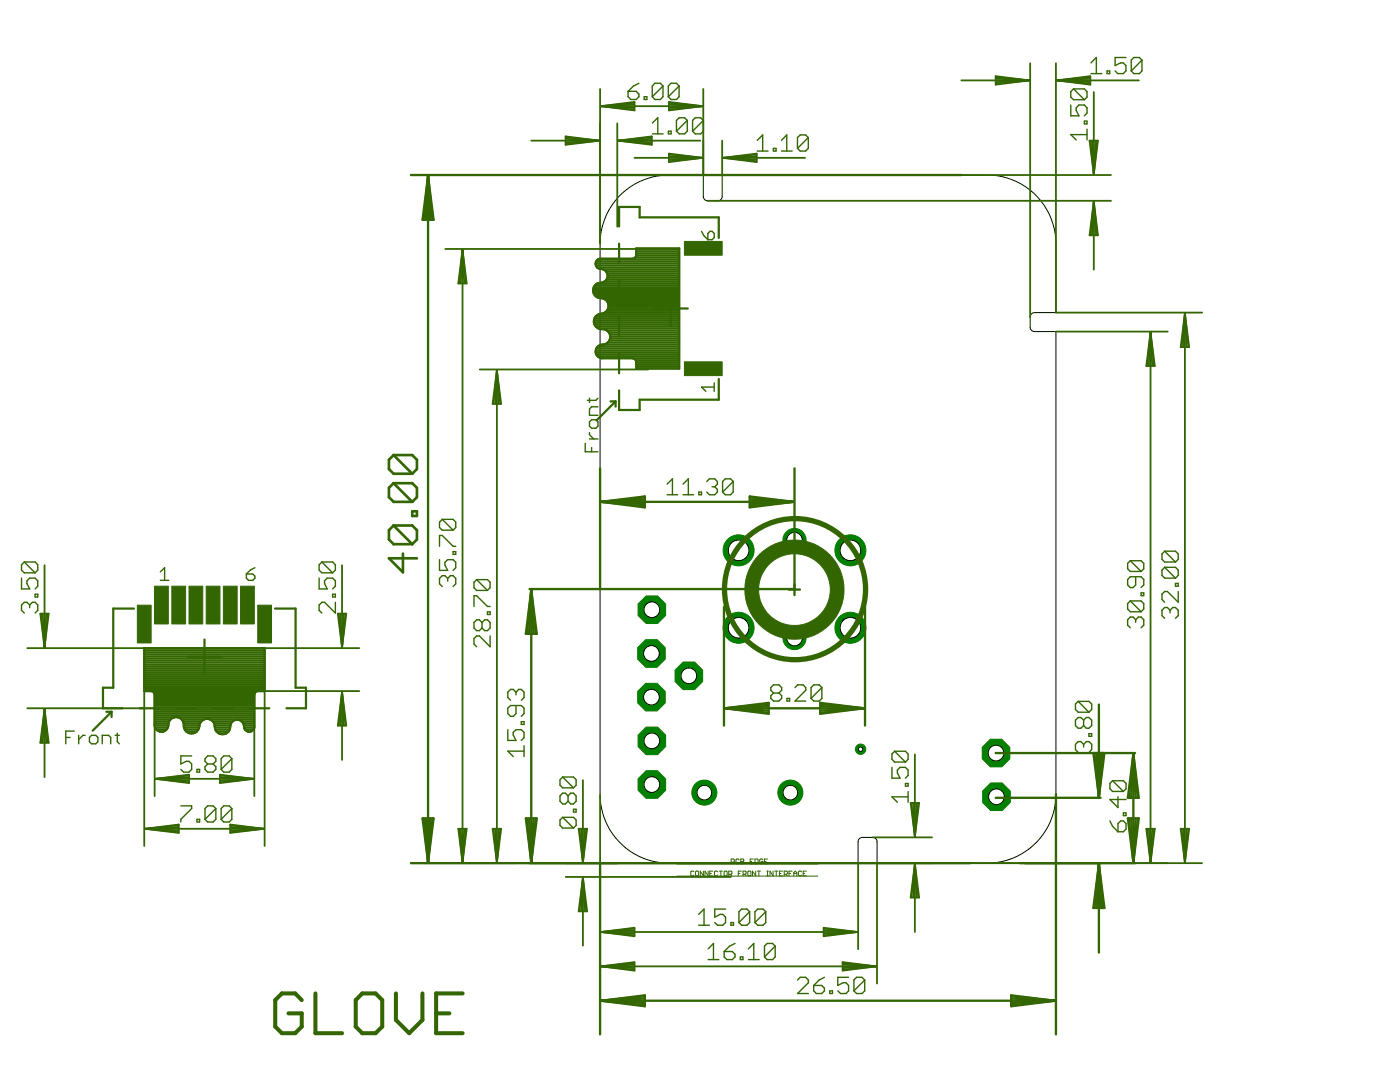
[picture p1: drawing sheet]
<svg xmlns="http://www.w3.org/2000/svg" width="279mm" height="216mm" viewBox="0 0 279 216" stroke-linecap="round" stroke-linejoin="round" font-family="sans-serif">
<circle cx="198.8" cy="150.3" r="2.98" fill="#008000" stroke="#008000" stroke-width=".2"/>
<circle cx="198.8" cy="150.3" r="1.57" fill="#fff" stroke="#000" stroke-width=".2"/>
<circle cx="198.9" cy="159" r="2.98" fill="#008000" stroke="#008000" stroke-width=".2"/>
<circle cx="198.9" cy="159" r="1.57" fill="#fff" stroke="#000" stroke-width=".2"/>
<circle cx="130" cy="130.4" r="2.98" fill="#008000" stroke="#008000" stroke-width=".2"/>
<circle cx="130" cy="130.4" r="1.57" fill="#fff" stroke="#000" stroke-width=".2"/>
<circle cx="130.1" cy="156.5" r="2.98" fill="#008000" stroke="#008000" stroke-width=".2"/>
<circle cx="130.1" cy="156.5" r="1.57" fill="#fff" stroke="#000" stroke-width=".2"/>
<circle cx="171.7" cy="149.5" r="1.04" fill="#008000" stroke="#008000" stroke-width=".2"/>
<circle cx="171.7" cy="149.5" r=".44" fill="#fff" stroke="#000" stroke-width=".2"/>
<circle cx="140.6" cy="158.2" r="2.5" fill="#008000" stroke="#008000" stroke-width=".2"/>
<circle cx="140.6" cy="158.2" r="1.46" fill="#fff" stroke="#000" stroke-width=".2"/>
<circle cx="157.7" cy="158.2" r="2.5" fill="#008000" stroke="#008000" stroke-width=".2"/>
<circle cx="157.7" cy="158.2" r="1.46" fill="#fff" stroke="#000" stroke-width=".2"/>
<circle cx="130" cy="139.1" r="2.98" fill="#008000" stroke="#008000" stroke-width=".2"/>
<circle cx="130" cy="139.1" r="1.57" fill="#fff" stroke="#000" stroke-width=".2"/>
<circle cx="130.1" cy="121.7" r="2.98" fill="#008000" stroke="#008000" stroke-width=".2"/>
<circle cx="130.1" cy="121.7" r="1.57" fill="#fff" stroke="#000" stroke-width=".2"/>
<circle cx="130.1" cy="147.8" r="2.98" fill="#008000" stroke="#008000" stroke-width=".2"/>
<circle cx="130.1" cy="147.8" r="1.57" fill="#fff" stroke="#000" stroke-width=".2"/>
<circle cx="147.4" cy="109.8" r="3.1" fill="#008000" stroke="#008000" stroke-width=".2"/>
<circle cx="147.4" cy="109.8" r="2.05" fill="#fff" stroke="#000" stroke-width=".2"/>
<circle cx="147.4" cy="125.3" r="3.1" fill="#008000" stroke="#008000" stroke-width=".2"/>
<circle cx="147.4" cy="125.3" r="2.05" fill="#fff" stroke="#000" stroke-width=".2"/>
<circle cx="169.7" cy="125.3" r="3.1" fill="#008000" stroke="#008000" stroke-width=".2"/>
<circle cx="169.7" cy="125.3" r="2.05" fill="#fff" stroke="#000" stroke-width=".2"/>
<circle cx="169.7" cy="109.8" r="3.1" fill="#008000" stroke="#008000" stroke-width=".2"/>
<circle cx="169.7" cy="109.8" r="2.05" fill="#fff" stroke="#000" stroke-width=".2"/>
<circle cx="158.6" cy="107.8" r="2.31" fill="#008000" stroke="#008000" stroke-width=".2"/>
<circle cx="158.6" cy="107.8" r="1.55" fill="#fff" stroke="#000" stroke-width=".2"/>
<circle cx="158.6" cy="127.3" r="2.31" fill="#008000" stroke="#008000" stroke-width=".2"/>
<circle cx="158.6" cy="127.3" r="1.55" fill="#fff" stroke="#000" stroke-width=".2"/>
<circle cx="137.5" cy="134.9" r="2.98" fill="#008000" stroke="#008000" stroke-width=".2"/>
<circle cx="137.5" cy="134.9" r="1.57" fill="#fff" stroke="#000" stroke-width=".2"/>
<path d="M119.8 48.5v110.1a13.8 13.8 0 0 0 13.7 13.6h37.8v-4.5l.4-.5 .4-.1h2.3l.5 .4 .1 4.7h22a13.7 13.7 0 0 0 13.7-13.7v-92.3h-4.2l-.7-.3-.2-.6v-2.3l.4-.5 .5-.1h4.2v-13.7a13.7 13.7 0 0 0-13.7-13.8h-52.9v4.5l-.4 .6-.4 .1-2.3-.1-.5-.4-.1-.4v-4.3h-6.9a13.7 13.7 0 0 0-13.7 13.8" fill="none" stroke="#000" stroke-width=".2"/>
<g fill="none" stroke="#360" stroke-width=".47">
<path d="M82 34.9h109.9M85.4 35.2v136.8M85.4 35.2l1.1 8.7h-2.2zM85.4 35.2l-.4 8.7M85.4 35.2l.5 8.7M85.4 35.2l-.9 8.7M85.4 35.2l.9 8.7M119.8 93.5v24.1M128.7 99.7l-8.7 .4M128.7 99.3l-8.7 .8M149.6 99.1l8.7 1-8.7 1.1zM149.6 99.7l8.7 .4"/>
<path d="M149.6 99.3l8.7 .8M158.6 93.5v25.2M105.7 117.5h53M106 117.8v54.2M106 117.8l1.1 8.7h-2.2zM106 117.8l-.4 8.7M106 117.8l.5 8.7M106 117.8l-.9 8.7M106 117.8l.9 8.7M120 100.1h38.3M120 100.1l8.7-1v2.1zM120 100.1l8.7 .5"/>
<path d="M120 100.1l8.7 .9M157.5 117.6h2.1M158.3 100.1l-8.7 .5M158.3 100.1l-8.7 .9M144.5 121.1v23.7M172.6 121.1v23.7M144.7 141.3h27.7M144.7 141.3l8.7-1v2.1zM144.7 141.3l8.7 .5M144.7 141.3l8.7 .9M153.4 140.9l-8.7 .4M153.4 140.4l-8.7 .9"/>
<path d="M163.7 140.3l8.7 1-8.7 1.1zM163.7 140.9l8.7 .4M163.7 140.4l8.7 .9M172.4 141.3l-8.7 .5M172.4 141.3l-8.7 .9M198.7 159.2h20.9M198.7 150.3h27.8M210.7 158.5v47.9M218.2 150.3l1.1 8.7M218.4 150.3l.9 8.7M218.9 150.3l.4 8.7M219.3 140.6v18.4"/>
<path d="M219.8 150.3l-.5 8.7M220.2 150.3l-.9 8.7M220.4 150.3l-1.1 8.7M226.2 150.5l1.1 8.7h-2.2zM226.2 150.5v21.5M226.2 150.5l-.5 8.7M226.2 150.5l.4 8.7M226.2 150.5l-.9 8.7M226.2 150.5l.9 8.7M82 172.2h111.6M84.3 163.3h2.2l-1.1 8.7zM84.5 163.3l.9 8.7"/>
<path d="M85 163.3l.4 8.7M85.9 163.3l-.5 8.7M86.3 163.3l-.9 8.7M104.9 163.3h2.2l-1.1 8.7zM105.1 163.3l.9 8.7M105.6 163.3l.4 8.7M106.5 163.3l-.5 8.7M106.9 163.3l-.9 8.7M119.8 172.2v34.2M203.5 172.2h23M219.3 172.5v17.6M219.3 172.5l1.1 8.7h-2.2z"/>
<path d="M219.3 172.5l-.4 8.7M219.3 172.5l.5 8.7M219.3 172.5l-.9 8.7M219.3 172.5l.9 8.7M225.1 163.3h2.2l-1.1 8.7zM225.3 163.3l.9 8.7M225.7 163.3l.5 8.7M226.6 163.3l-.4 8.7M227.1 163.3l-.9 8.7M120 199.7l8.7-1.1v2.2zM120 199.7h90.5M120 199.7l8.7 .4"/>
<path d="M120 199.7l8.7 .9M128.7 199.2l-8.7 .5M128.7 198.8l-8.7 .9M201.8 198.6l8.7 1.1-8.7 1.1zM201.8 199.2l8.7 .5M201.8 198.8l8.7 .9M210.5 199.7l-8.7 .4M210.5 199.7l-8.7 .9"/>
</g>
<path d="M78.5 90.8l-.9 .9v1.9l.9 .9h3.8M78.5 96.4l-.9 .9v1.9l.9 .9h3.8M78.5 90.8h3.8l.9 .9v1.9l-.9 .9M78.5 96.4h3.8l.9 .9v1.9l-.9 .9M78.5 96.4l3.8 3.7M78.5 90.8l3.8 3.7M78.5 104.9l-.9 .9v1.9l.9 .9h3.8M78.5 104.9h3.8l.9 .9v1.9l-.9 .9M78.5 104.9l3.8 3.7M80.4 110.5v3.7l-2.8-2.8h5.6M82.3 102h.9v1h-.9z" fill="none" stroke="#360" stroke-width=".53"/>
<g fill="none" stroke="#360" stroke-width=".28">
<path d="M125.3 18.2h1.7l.5 .6v.5l-.5 .6h-1.1l-.6-.6zM127.5 16.6l-1.1 .6-1.1 1M128.6 19.3h.5v.6h-.5zM132.3 17.2v2.1l-.5 .6h-1.1l-.5-.6M132.3 17.2l-.5-.6h-1.1l-.5 .6v2.1M132.3 17.2l-2.1 2.1M135.5 17.2v2.1l-.5 .6h-1.1l-.5-.6M135.5 17.2l-.5-.6h-1.1l-.5 .6v2.1M135.5 17.2l-2.1 2.1M214.2 17.7h2.2l.5 .6v1.1l-.5 .5M214.2 17.7l-.5 .6v1.1l.5 .5h2.2M214.2 17.7l2.2 2.2"/>
<path d="M217.7 12.6l1.1-1.1v3.2M217.7 14.7h2.2M220.9 14.2h.6v.5h-.6zM224.7 11.5h-2.2v1.6l1.1-.5h.6l.5 .5v1.1l-.5 .5h-1.1l-.6-.5M227.9 12v2.2l-.5 .5h-1.1l-.5-.5M227.9 12l-.5-.5h-1.1l-.5 .5v2.2M227.9 12l-2.1 2.2M130.2 24.6l1.1-1.1v3.2M130.2 26.7h2.1M133.4 26.2h.5v.5h-.5zM137.2 24l-.6-.5h-1l-.6 .5v2.2M137.2 24v2.2l-.6 .5h-1l-.6-.5"/>
<path d="M137.2 24l-2.2 2.2M140.4 24v2.2l-.6 .5h-1.1l-.5-.5M140.4 24l-.6-.5h-1.1l-.5 .5v2.2M140.4 24l-2.2 2.2M151.1 28l1.1-1.1v3.2M151.1 30.1h2.2M154.3 29.6h.6v.5h-.6zM156 30.1h2.1M156 28l1-1.1v3.2M161.3 27.5v2.1l-.5 .5h-1.1l-.5-.5M161.3 27.5l-.5-.6h-1.1l-.5 .6v2.1M161.3 27.5l-2.1 2.1"/>
<path d="M213.7 21v2.1h1.6l-.5-1.1v-.5l.5-.5h1.1l.5 .5v1.1l-.5 .5M216.4 24.2h.5v.5h-.5zM216.9 26.9h-3.2l1.1 1M216.9 25.8v2.1M140 46.2l.4 .8 .9 .8M141.7 46.2h.4l.4 .4v.8l-.4 .4h-.8v-1.2zM117.6 79.5v.8M119.3 79.5l-.4 .4h-1.7M142.5 77.2h-2.5l.9 .9M142.5 76.4v1.7M116.8 88.5v1.6h2.5M117.6 87.6h1.7"/>
<path d="M117.6 86.3v.4l.9 .9M118.1 89.3v.8M118.1 83.8h.8l.4 .4v.8l-.4 .4h-.8l-.5-.4v-.8zM119.3 81.2h-1.2l-.5 .4v1.3h1.7M133.1 96.6l1.1-1.1v3.2M133.1 98.7h2.2M136.3 98.7h2.1M136.3 96.6l1.1-1.1v3.2M139.5 98.2h.5v.5h-.5zM141.1 96.1l.5-.6h1l.6 .6v.5l-.6 .5M142.1 97.1h.5M142.6 97.1l.6 .6v.5l-.6 .5h-1l-.5-.5"/>
<path d="M146.3 96.1v2.1l-.5 .5h-1.1l-.5-.5M146.3 96.1l-.5-.6h-1.1l-.5 .6v2.1M146.3 96.1l-2.1 2.1M4.3 115.4v2.1h1.6l-.5-1.1v-.5l.5-.5h1.1l.5 .5v1.1l-.5 .5M4.8 112.1h2.2l.5 .6v1.1l-.5 .5M4.8 112.1l-.5 .6v1.1l.5 .5h2.2M4.8 112.1l2.2 2.2M7 118.6h.5v.5h-.5zM32 114.1l.9-.8v2.5M32 115.8h1.7M49.2 114.5h1.2l.5 .5v.4l-.5 .4h-.8l-.4-.4zM50.9 113.3l-.9 .4-.8 .8"/>
<path d="M63.7 115.4v2.1h1.6l-.5-1.1v-.5l.5-.5h1.1l.5 .5v1.1l-.5 .5M64.2 112.1h2.2l.5 .6v1.1l-.5 .5M64.2 112.1l-.5 .6v1.1l.5 .5h2.2M64.2 112.1l2.2 2.2M66.4 118.6h.5v.5h-.5zM87.7 109v-2.2h.6l2.1 2.2h.6M87.7 111.7v2.1h1.6l-.5-1v-.6l.5-.5h1.1l.6 .5v1.1l-.6 .5M88.3 103.6l-.6 .6v1.1l.6 .5h2.1M88.3 103.6h2.1l.6 .6v1.1l-.6 .5M88.3 103.6l2.1 2.2M89.3 115.4l-.5-.5h-.5l-.6 .5v1.1l.6 .5M89.3 115.4l.6-.5h.5l.6 .5v1.1l-.6 .5"/>
<path d="M89.3 115.4v.6M90.4 110.1h.6v.5h-.6zM95.1 115.7h2.2l.5 .5v1.1l-.5 .5M95.1 115.7l-.5 .5v1.1l.5 .5h2.2M95.1 115.7l2.2 2.1M225.6 111.9l-.6 .5v1.1l.6 .5h2.1M225.6 119.9l-.6 .5v1.1l.6 .6h2.1M225.6 111.9h2.1l.6 .5v1.1l-.6 .5M225.6 119.9h2.1l.6 .5v1.1l-.6 .6M225.6 119.9l2.1 2.2M225.6 111.9l2.1 2.1M226.7 115.1v1.6l-.6 .5h-.5l-.6-.5v-1.1l.6-.5h2.1l.6 .5v1.1l-.6 .5"/>
<path d="M227.7 118.3h.6v.6h-.6zM232.4 110l-.5 .5v1.1l.5 .5h2.2M232.4 113.2l-.5 .5v1.1l.5 .6h2.2M232.4 110h2.2l.5 .5v1.1l-.5 .5M232.4 113.2h2.2l.5 .5v1.1l-.5 .6M232.4 113.2l2.2 2.2M232.4 110l2.2 2.1M234.6 116.4h.5v.6h-.5zM235.1 118v2.2l-2.1-2.2h-.6l-.5 .6v1l.5 .6M5.9 120.7l-.5-.5h-.6l-.5 .5v1.1l.5 .5M5.9 120.7l.6-.5h.5l.5 .5v1.1l-.5 .5M5.9 120.7v.5"/>
<path d="M66.9 120.2v2.1l-2.1-2.1h-.6l-.5 .5v1.1l.5 .5M94.6 121v-2.1h.5l2.2 2.1h.5M96.2 124.2l.5-.5h.6l.5 .5v1.1l-.5 .5h-.6l-.5-.5M96.2 124.2l-.5-.5h-.6l-.5 .5v1.1l.5 .5h.6l.5-.5M96.2 124.2v1.1M97.3 122.1h.5v.5h-.5zM97.8 126.9v2.2l-2.1-2.2h-.6l-.5 .5v1.1l.5 .6M103 138.1l.5-.5h.5l.6 .5v1.1l-.6 .5M103 138.1l-.6-.5h-.5l-.6 .5v1.1l.6 .5M103 138.1v.5M154.4 138.3l-.6-.6v-.5l.6-.5h1l.6 .5v.5l-.6 .6M154.4 138.3l-.6 .5v.6l.6 .5h1l.6-.5v-.6l-.6-.5"/>
<path d="M154.4 138.3h1M157.1 139.4h.5v.5h-.5zM158.7 137.2l.5-.5h1.1l.5 .5v.5l-2.1 2.2h2.1M164 137.2l-.5-.5h-1.1l-.5 .5v2.2M164 137.2v2.2l-.5 .5h-1.1l-.5-.5M164 137.2l-2.1 2.2M215.2 140l-.6 .5v1.1l.6 .5h2.1M215.2 140h2.1l.6 .5v1.1l-.6 .5M215.2 140l2.1 2.1M226.7 123.7l-.6-.6h-.5l-.6 .6v1l.6 .6M226.7 123.7l.5-.6h.5l.6 .6v1l-.6 .6M226.7 123.7v.5"/>
<path d="M233.5 121.8l-.5-.6h-.6l-.5 .6v1.1l.5 .5M233.5 121.8l.6-.6h.5l.5 .6v1.1l-.5 .5M233.5 121.8v.5M13.1 147.2h.9M14.8 145.9h-1.7v2.5M15.7 146.7v1.7M17 146.7h-.4l-.9 .9M18.3 146.7h.8l.4 .5v.8l-.4 .4h-.8l-.5-.4v-.8zM20.4 148.4v-1.7h1.3l.4 .5v1.2M23 146.7h.8M23.4 146.3v1.7l.4 .4M38.2 150.8h-2.1v1.6l1.1-.5h.5l.5 .5v1.1l-.5 .6h-1.1l-.5-.6"/>
<path d="M39.3 153.5h.5v.6h-.5zM41.4 152.4l-.5-.5v-.5l.5-.6h1.1l.6 .6v.5l-.6 .5M41.4 152.4l-.5 .6v.5l.5 .6h1.1l.6-.6v-.5l-.6-.6M41.4 152.4h1.1M46.3 151.4l-.6-.6h-1l-.6 .6v2.1M46.3 151.4v2.1l-.6 .6h-1l-.6-.6M46.3 151.4l-2.2 2.1M101.3 145.6v2.1h1.7l-.6-1v-.6l.6-.5h1l.6 .5v1.1l-.6 .5M103 140.8v1.6l-.6 .5h-.5l-.6-.5v-1.1l.6-.5h2.1l.6 .5v1.1l-.6 .5M104 144h.6v.5h-.6zM104.6 149.9h-3.3l1.1 1.1M104.6 148.8v2.2"/>
<path d="M112.3 155l-.5 .6v1.1l.5 .5h2.1M112.3 155h2.1l.6 .6v1.1l-.6 .5M112.3 155l2.1 2.2M113.4 158.8l-.6-.5h-.5l-.5 .5v1.1l.5 .5h.5l.6-.5M113.4 158.8l.5-.5h.5l.6 .5v1.1l-.6 .5h-.5l-.5-.5M113.4 158.8v1.1M178 153.1v2.2h1.6l-.5-1.1v-.6l.5-.5h1.1l.5 .5v1.1l-.5 .6M178.5 149.9h2.2l.5 .6v1l-.5 .6M178.5 149.9l-.5 .6v1l.5 .6h2.2M178.5 149.9l2.2 2.2M180.7 156.3h.5v.6h-.5zM181.2 159h-3.2l1.1 1.1"/>
<path d="M181.2 157.9v2.2M216.3 148.5l-.6-.5h-.5l-.6 .5v1.1l.6 .5M216.3 143.7l-.6-.5h-.5l-.6 .5v1.1l.6 .5h.5l.6-.5M216.3 148.5l.5-.5h.5l.6 .5v1.1l-.6 .5M216.3 143.7v1.1M216.3 148.5v.6M216.3 143.7l.5-.5h.5l.6 .5v1.1l-.6 .5h-.5l-.5-.5M217.3 146.4h.6v.5h-.6zM222 155.8h2.2l.5 .5v1.1l-.5 .5M222 155.8l-.5 .5v1.1l.5 .5h2.2M222 155.8l2.2 2.1M223.1 159v2.1l-1.6-1.6h3.2"/>
<path d="M36.1 160.8h2.1v.5l-2.1 2.2v.5M39.3 163.5h.5v.5h-.5zM43.1 161.3l-.6-.5h-1.1l-.5 .5v2.2M43.1 161.3v2.2l-.6 .5h-1.1l-.5-.5M43.1 161.3l-2.2 2.2M46.3 161.3l-.6-.5h-1l-.6 .5v2.2M46.3 161.3v2.2l-.6 .5h-1l-.6-.5M46.3 161.3l-2.2 2.2M112.3 163.1l-.5 .5v1.1l.5 .5h2.1M112.3 163.1h2.1l.6 .5v1.1l-.6 .5M112.3 163.1l2.1 2.1M114.4 161.5h.6v.5h-.6z"/>
<path d="M221.5 163.8l.5 1.1 1.1 1.1M223.1 164.3l.5-.5h.6l.5 .5v1.1l-.5 .6h-1.1zM224.2 162.2h.5v.6h-.5zM139.4 182.5l1.1-1.1v3.2M139.4 184.6h2.2M141.3 189.3l1.1-1v3.2M141.3 191.5h2.2M144.5 189.9h1.7l.5 .5v.5l-.5 .6h-1.1l-.6-.6zM144.8 181.4h-2.2v1.6l1.1-.5h.6l.5 .5v1.1l-.5 .5h-1.1l-.6-.5M145.9 184.1h.5v.5h-.5zM146.7 188.3l-1.1 .5-1.1 1.1M147.7 190.9h.6v.6h-.6z"/>
<path d="M149.4 191.5h2.1M149.4 189.3l1-1v3.2M149.6 181.9v2.2l-.5 .5h-1.1l-.5-.5M149.6 181.9l-.5-.5h-1.1l-.5 .5v2.2M149.6 181.9l-2.1 2.2M152.8 181.9v2.2l-.5 .5h-1.1l-.5-.5M152.8 181.9l-.5-.5h-1.1l-.5 .5v2.2M152.8 181.9l-2.1 2.2M154.7 188.8v2.1l-.5 .6h-1.1l-.5-.6M154.7 188.8l-.5-.5h-1.1l-.5 .5v2.1M154.7 188.8l-2.1 2.1M159.2 195.6l.5-.6h1.1l.5 .6v.5l-2.1 2.1h2.1"/>
<path d="M162.4 196.6h1.6l.5 .6v.5l-.5 .5h-1.1l-.5-.5zM164.5 195l-1 .6-1.1 1M165.6 197.7h.5v.5h-.5zM169.4 195h-2.2v1.6l1.1-.5h.5l.6 .5v1.1l-.6 .5h-1.1l-.5-.5M172.6 195.6v2.1l-.6 .5h-1.1l-.5-.5M172.6 195.6l-.6-.6h-1.1l-.5 .6v2.1M172.6 195.6l-2.2 2.1"/>
</g>
<g fill="none" stroke="#360" stroke-width=".36">
<path d="M119.8 17.8v30.9M140.4 17.8v17.1h81.3M191.9 16h13.5M198.7 15.2l6.7 .8-6.7 .9zM198.7 15.7l6.7 .3M198.7 15.4l6.7 .6M205.4 16l-6.7 .4M205.4 16l-6.7 .7M205.6 12.6v50.7M210.7 12.6v49.8h29.2M210.9 16h16.4M210.9 16l6.7-.8v1.7z"/>
<path d="M210.9 16l6.7 .4M210.9 16l6.7 .7M217.6 15.7l-6.7 .3M217.6 15.4l-6.7 .6M218.3 18.4v16.4M106 28.1h13.6M112.9 27.2l6.7 .9-6.7 .8zM112.9 27.7l6.7 .4M112.9 27.4l6.7 .7M119.6 28.1l-6.7 .3M119.6 28.1l-6.7 .6M119.9 21.2l6.7-.9v1.7z"/>
<path d="M119.9 21.2h20.3M119.9 21.2l6.7 .3M119.9 21.2l6.7 .7M123.2 24.6v20.6M123.4 28.1h16.3M123.4 28.1l6.7-.9v1.7zM123.4 28.1l6.7 .3M123.4 28.1l6.7 .6M126.6 20.8l-6.7 .4M126.6 20.5l-6.7 .7M126.6 31.5h13.6M130.1 27.7l-6.7 .4"/>
<path d="M130.1 27.4l-6.7 .7M133.5 20.3l6.7 .9-6.7 .8zM133.5 30.6l6.7 .9-6.7 .8zM133.5 20.8l6.7 .4M133.5 20.5l6.7 .7M133.5 31.2l6.7 .3M133.5 30.8l6.7 .7M140.2 21.2l-6.7 .3M140.2 21.2l-6.7 .7M140.2 31.5l-6.7 .3M140.2 31.5l-6.7 .7M144.1 28.1v6.8"/>
<path d="M144.3 31.5h16.4M144.3 31.5l6.7-.9v1.7zM144.3 31.5l6.7 .3M144.3 31.5l6.7 .7M151 31.2l-6.7 .3M151 30.8l-6.7 .7M217.4 28.1h1.7l-.8 6.7zM217.6 28.1l.7 6.7M217.9 28.1l.4 6.7M218.6 28.1l-.3 6.7M219 28.1l-.7 6.7M88.9 49.7h39.4"/>
<path d="M92.3 49.8v122.3M92.3 49.8l.8 6.8h-1.6zM92.3 49.8l-.4 6.8M92.3 49.8l.3 6.8M92.3 49.8l-.7 6.8M92.3 49.8l.7 6.8M141.2 40.1h80.5M218.3 40.2v13.6M218.3 40.2l.8 6.7h-1.7zM218.3 40.2l-.4 6.7M218.3 40.2l.3 6.7M218.3 40.2l-.7 6.7"/>
<path d="M218.3 40.2l.7 6.7M95.7 73.7h33.7M99.2 73.9v98.2M99.2 73.9l.8 6.7h-1.7zM99.2 73.9l-.4 6.7M99.2 73.9l.3 6.7M99.2 73.9l-.7 6.7M99.2 73.9l.6 6.7M210.7 66.2h22.3M229.6 66.3v105.8M229.6 66.3l.9 6.7h-1.7zM229.6 66.3l-.3 6.7"/>
<path d="M229.6 66.3l.4 6.7M229.6 66.3l-.7 6.7M229.6 66.3l.7 6.7M236.5 62.5v109.6M236.5 62.5l.8 6.8h-1.7zM236.5 62.5l-.4 6.8M236.5 62.5l.3 6.8M236.5 62.5l-.7 6.8M236.5 62.5l.7 6.8M8.9 112.8v16.4M68.3 112.8v16.4M5.4 129.3h23.4v39.5"/>
<path d="M8 122.4h1.7l-.8 6.8zM8.2 122.4l.7 6.8M8.5 122.4l.4 6.8M9.2 122.4l-.3 6.8M9.6 122.4l-.7 6.8M30.9 138.6v20.3M50.8 138.6v20.3M52.8 137.9h18.9M67.4 122.4h1.7l-.8 6.8zM67.6 122.4l.7 6.8M67.9 122.4l.4 6.8M68.3 138.1v13.5"/>
<path d="M68.3 138.1l.8 6.7h-1.7zM68.3 138.1l-.4 6.7M68.3 138.1l.3 6.7M68.3 138.1l-.7 6.7M68.3 138.1l.7 6.7M68.6 122.4l-.3 6.8M69 122.4l-.7 6.8M71.7 129.3h-18.9v39.5M5.4 141.3h23.4M8.9 141.5v13.6M8.9 141.5l.8 6.7h-1.7zM8.9 141.5l-.4 6.7"/>
<path d="M8.9 141.5l.3 6.7M8.9 141.5l-.7 6.7M8.9 141.5l.7 6.7M31 155.4h19.6M31 155.4l6.7-.8v1.7zM31 155.4l6.7 .4M31 155.4l6.7 .7M37.7 155.1l-6.7 .3M37.7 154.7l-6.7 .7M43.9 154.6l6.7 .8-6.7 .9zM43.9 155.1l6.7 .3M43.9 154.7l6.7 .7"/>
<path d="M50.6 155.4l-6.7 .4M50.6 155.4l-6.7 .7M116.3 155.7v16.4M119.8 158.6v37.7M182.6 150.5v16.4M29 165.4h23.6M29 165.4l6.7-.9v1.7zM29 165.4l6.7 .3M29 165.4l6.7 .7M35.7 165l-6.7 .4M35.7 164.7l-6.7 .7M46 164.5l6.6 .9-6.6 .8z"/>
<path d="M46 165l6.6 .4M46 164.7l6.6 .7M52.6 165.4l-6.6 .3M52.6 165.4l-6.6 .7M84.8 172.2h18.1M91.5 165.4h1.6l-.8 6.7zM91.6 165.4l.7 6.7M91.9 165.4l.4 6.7M92.6 165.4l-.3 6.7M93 165.4l-.7 6.7M98.3 165.4h1.7l-.8 6.7zM98.5 165.4l.7 6.7"/>
<path d="M98.8 165.4l.4 6.7M99.5 165.4l-.3 6.7M99.8 165.4l-.6 6.7M112.9 175h33M112.9 172.2h127M115.5 165.4h1.7l-.9 6.7zM115.6 165.4l.7 6.7M116 165.4l.3 6.7M116.3 175.2v13.5M116.3 175.2l.9 6.6h-1.7zM116.3 175.2l-.3 6.6M116.3 175.2l.4 6.6"/>
<path d="M116.3 175.2l-.7 6.6M116.3 175.2l.7 6.6M116.7 165.4l-.4 6.7M117 165.4l-.7 6.7M171.3 172.2v17.2M174.2 167.1h11.8M175 172.2v24.1M181.7 160.2h1.7l-.8 6.7zM181.9 160.2l.7 6.7M182.2 160.2l.4 6.7M182.6 172.4v13.6M182.6 172.4l.8 6.7h-1.7z"/>
<path d="M182.6 172.4l-.4 6.7M182.6 172.4l.3 6.7M182.6 172.4l-.7 6.7M182.6 172.4l.7 6.7M182.9 160.2l-.3 6.7M183.3 160.2l-.7 6.7M228.8 165.4h1.7l-.9 6.7zM228.9 165.4l.7 6.7M229.3 165.4l.3 6.7M230 165.4l-.4 6.7M230.3 165.4l-.7 6.7M235.6 165.4h1.7l-.8 6.7z"/>
<path d="M235.8 165.4l.7 6.7M236.1 165.4l.4 6.7M236.8 165.4l-.3 6.7M237.2 165.4l-.7 6.7M119.9 186h51.2M119.9 186l6.7-.9v1.7zM119.9 192.8l6.7-.8v1.7zM119.9 186l6.7 .3M119.9 186l6.7 .6M119.9 192.8h55M119.9 192.8l6.7 .4M119.9 192.8l6.7 .7"/>
<path d="M126.6 185.6l-6.7 .4M126.6 185.3l-6.7 .7M126.6 192.5l-6.7 .3M126.6 192.2l-6.7 .6M164.4 185.1l6.7 .9-6.7 .8zM164.4 185.6l6.7 .4M164.4 185.3l6.7 .7M168.2 192l6.7 .8-6.7 .9zM168.2 192.5l6.7 .3M168.2 192.2l6.7 .6M171.1 186l-6.7 .3M171.1 186l-6.7 .6"/>
<path d="M174.9 192.8l-6.7 .4M174.9 192.8l-6.7 .7"/>
</g>
<g fill="none" stroke="#360" stroke-width=".44">
<path d="M118.4 57.8h17.2M118.4 58.3h17.2M118.4 58.3l.1 .3a1.7 1.7 0 0 0 1.7 .9l.4 .1a1.51 1.51 0 0 1 .9 1.4M118.4 57.4h17.2M118.5 58.7h17.1M118.7 57h16.9M118.8 59.1h16.8M118.9 52.6h16.7M118.9 53l.3 .4M118.9 53h16.7M119 52.2h16.6M119.1 56.6h16.5"/>
<path d="M119.2 53.4l1.3 .4M119.2 53.4h16.4M119.3 51.8h16.3M119.5 59.5h16.1M120.5 53.8l.5 .4M120.5 53.8h15.1M120.6 56.2h15M120.9 59.9h14.7M121 54.2a1.43 1.43 0 0 1 0 1.6 1.43 1.43 0 0 1-1.4 .7 1.52 1.52 0 0 0-1.2 1.8M121 54.2h14.6M121 55.8h14.6M121.2 54.6h14.4"/>
<path d="M121.2 55.4h14.4M121.3 55h14.3M123.5 45.2v-3.9h4.2v2.1h15.7v4.1M123.5 48.6v3.9M123.5 55.9v3.9M126.8 51.4l.2-.3v-1.5h8.6v24h-8.6v-1.6l-.5-.5h-6.3a1.4 1.4 0 0 1-1.3-1.6 1.4 1.4 0 0 1 1.7-1.2 1.56 1.56 0 0 0 1.2-1.1M126.8 51.4l-.5 .2h-6.4a1.04 1.04 0 0 0-1 1.4M126.8 51.4h8.8M127 51h8.6M127 50.6h8.6M127 50.2h8.6M127 49.8h8.6"/>
<path d="M133.8 58.1v6.9M118.5 64.3h17.1M118.6 63.9h17M118.6 64.7h17M118.7 63.5h16.9M118.9 65.1h16.7M118.9 70.4h16.7M118.9 70h16.7M118.9 63.1a1.63 1.63 0 0 0-.1 1.9 1.63 1.63 0 0 0 1.8 .7l.3 .1a1.53 1.53 0 0 1 .9 1.8M118.9 63.1h16.7M119 69.6h16.6M119 70.8h16.6"/>
<path d="M119.3 69.2h16.3M119.4 71.2h16.2M119.4 65.5h16.2M119.5 62.7h16.1M120.3 68.7h15.3M120.8 62.3h14.8M121.1 65.9h14.5M121.2 61.9h14.4M121.2 60.3h14.4M121.3 68.3h14.3M121.4 61.5h14.2M121.4 60.7h14.2"/>
<path d="M121.5 61a1.74 1.74 0 0 1-2 1.7l-.6 .4M121.5 61.1h14.1M121.5 66.3h14.1M121.6 67.9h14M121.7 66.7h13.9M121.8 67.5h13.8M121.8 67.1h13.8M123.5 63.3v3.9M123.5 70.6v3.9M126.6 71.6h9M126.9 72h8.7M127 73.2h8.6"/>
<path d="M127 72.8h8.6M127 72.4h8.6M130.4 61.6h6.9M143.4 75.6v4.2h-15.7v2h-4.2v-3.9M121.8 80.1h1.1M122.9 80.1l-3.8 3.8M122.9 80.1v1M26.7 121.4h-4.1v15.8h-2v4.1h3.8M28.8 131h24M28.8 129.3h24v8.6h-24zM28.8 137.5h24M28.8 137.1h24"/>
<path d="M28.8 136.7h24M28.8 136.2h24M28.8 135.8h24M28.8 135.4h24M28.8 135h24M28.8 134.6h24M28.8 134.2h24M28.8 133.8h24M28.8 133.4h24M28.8 133h24M28.8 132.6h24M28.8 132.2h24"/>
<path d="M28.8 131.8h24M28.8 131.4h24M28.8 130.6h24M28.8 130.2h24M28.8 129.8h24M28.8 129.4h24M30.2 137.9l.4 .2 .3 .5v6a1.4 1.4 0 0 0 1.5 1.4 1.4 1.4 0 0 0 1.2-1.7 1.56 1.56 0 0 1 1.2-1.2M30.8 138.3h20M30.9 139.9h19.9M30.9 139.5h19.9M30.9 139.1h19.9M30.9 138.7h19.9"/>
<path d="M40.8 127.6v6.9M51.5 137.9l-.5 .2-.2 .5-.1 6.6-.2 .5-.7 .3M54.9 121.4h4.1v15.8h2.1v4.1h-3.9M21.2 142h1.1M22.3 142l-3.8 3.8M22.3 142v1.1M27.9 141.3h3.9M30.9 144.7h2.7M30.9 144.3h2.7M30.9 143.9h2.9M30.9 143.5h3.2M30.9 143.1h3.9"/>
<path d="M30.9 142.7h19.9M30.9 142.3h19.9M30.9 141.9h19.9M30.9 141.5h19.9M30.9 141.1h19.9M30.9 140.7h19.9M30.9 140.3h19.9M31 145.2h2.5M31.2 145.6h2M31.9 146h.7M34.8 143.1h.7M35.2 141.3h3.9"/>
<path d="M35.5 143.1a1.51 1.51 0 0 1 1 .9M35.5 143.1h15.3M36.2 143.5h4.6M36.5 143.9h3.7M36.5 144l.1 .3a1.64 1.64 0 0 0 .7 1.8 1.64 1.64 0 0 0 2-.1M36.7 144.3h3.2M36.7 144.7h3.1M36.7 145.2h3M36.9 145.6h2.7M37.2 146h2.1M39.3 146a2.38 2.38 0 0 0 .6-1.7 1.59 1.59 0 0 1 2-.8 1.59 1.59 0 0 1 1 1.8 1.54 1.54 0 0 0 .8 1.1M41.8 143.5h9"/>
<path d="M42.5 143.9h3.9M42.5 141.3h3.9M42.7 144.3h3.4M42.8 144.7h3.2M42.9 145.2h3M43 145.6h2.8M43.2 146h2.4M43.7 146.4l.7 .1 .7-.1M43.7 146.4h1.4M48.2 143.9h2.6M48.5 144.3h2.3M48.7 144.7h2.1"/>
<path d="M48.7 145.2h2M48.9 145.6h1.7M49.4 146h.6M49.6 146l-.5-.2-.3-.3a1.71 1.71 0 0 0-1.5-1.9 1.5 1.5 0 0 0-1.4 1.7 1.54 1.54 0 0 1-.8 1.1M49.8 141.3h3.9"/>
</g>
<g fill="#360" stroke="#360" stroke-width=".2">
<path d="M30.8 117h2.8v7.5h-2.8z"/>
<path d="M34.3 117h2.7v7.5h-2.7z"/>
<path d="M37.7 117h2.8v7.5h-2.8z"/>
<path d="M41.1 117h2.8v7.5h-2.8z"/>
<path d="M44.6 117h2.7v7.5h-2.7z"/>
<path d="M48 117h2.8v7.5h-2.8z"/>
<path d="M51.4 120.8h2.8v7.5h-2.8z"/>
<path d="M27.4 120.8h2.8v7.5h-2.8z"/>
<path d="M136.6 48.2h7.5v2.7h-7.5z"/>
<path d="M136.6 72.2h7.5v2.8h-7.5z"/>
</g>
<path d="M60.2 199.6l-1.3-1.4h-2.6l-1.4 1.4v5.3l1.4 1.3h2.6l1.3-1.3v-2.7h-2.6M62.9 198.2v8h5.4M72.3 198.2h2.7l1.3 1.4v5.3l-1.3 1.3h-2.7l-1.3-1.3v-5.3zM79 198.2v5.3l2.7 2.7 2.6-2.7v-5.3M92.3 198.2h-5.3v8h5.3M87 202.2h2.7" fill="none" stroke="#360" stroke-width=".8"/>
<circle cx="158.7" cy="117.6" r="14.1" fill="none" stroke="#360" stroke-width="1.1"/>
<path d="M151.6 110.7a9.9 9.9 0 0 1 15.5 2 9.9 9.9 0 0 1-6 14.5 9.9 9.9 0 0 1-12.4-9.6h2.7a7.2 7.2 0 0 1 10.4-6.3 7.2 7.2 0 0 1 1.1 12.1 7.2 7.2 0 0 1-11.4-4.4l-.1-1.4h-2.7a9.9 9.9 0 0 1 2.9-6.9z" fill-rule="evenodd" fill="#360" stroke="#360" stroke-width=".2"/>
<g fill="none" stroke="#360" stroke-width=".2">
<path d="M135.1 172.4h28.1M135.1 174.8h28.1M138.5 174l-.2-.2-.4 .2v.6l.1 .2h.3l.2-.2M139 173.8l.4 .2v.6l-.1 .2h-.3l-.2-.2v-.6zM140.4 173.8v1l-.6-1v1M141.3 173.8v1l-.6-1v1M141.6 174.3h.4M142.3 173.8h-.7v1h.7M143.2 174l-.1-.2-.5 .2v.6l.1 .2h.4l.1-.2M143.6 173.8h.6M143.9 173.8v1M144.7 173.8l.4 .2v.6l-.1 .2h-.3l-.2-.2v-.6z"/>
<path d="M145.4 174.5h.5l.2-.5-.2-.2h-.5v1M145.8 174.5l.3 .3M145.9 172h.5l.2-.1v-.3l-.2-.2h-.5v1M147.3 174.3h.4M147.5 171.6l-.2-.2h-.3l-.1 .2v.6l.1 .2M147.5 172.2l-.2 .2M147.8 171.9h.5M148 173.8h-.7v1M148.3 171.9l.1-.2-.1-.3h-.5v1M148.3 171.9l.1 .1-.1 .4M148.3 174.5h.5l.1-.2-.1-.5h-.5v1M148.6 174.5l.3 .3"/>
<path d="M149.4 173.8l.5 .2v.6l-.2 .2h-.3l-.2-.2v-.6zM149.7 171.9h.3M150.3 171.4h-.6v1M150.7 172.4v-1h.4l.2 .2v.6l-.2 .2M150.8 173.8v1l-.6-1v1M151.1 173.8h.7M151.4 173.8v1M151.9 171.9h.4v.3l-.2 .2M152.3 171.6l-.2-.2h-.3l-.2 .2v.6l.2 .2M152.6 171.9h.3M153 173.8h.4M153 174.8h.4"/>
<path d="M153.2 171.4h-.6v1M153.2 173.8v1M154.3 173.8v1l-.6-1v1M154.6 173.8h.6M154.9 173.8v1M155.6 174.3h.3M156.2 173.8h-.6v1h.6M156.5 174.5h.5l.1-.2v-.3l-.1-.2h-.5v1M156.8 174.5l.3 .3M157.5 174.3h.3M158.1 173.8h-.6v1M158.4 174.3h.6"/>
<path d="M158.4 174.8v-.7l.3-.3 .3 .3v.7M160 174l-.2-.2-.5 .2v.6l.2 .2h.3l.2-.2M160.3 174.3h.3M160.9 173.8h-.6v1h.6"/>
</g>
</svg>
